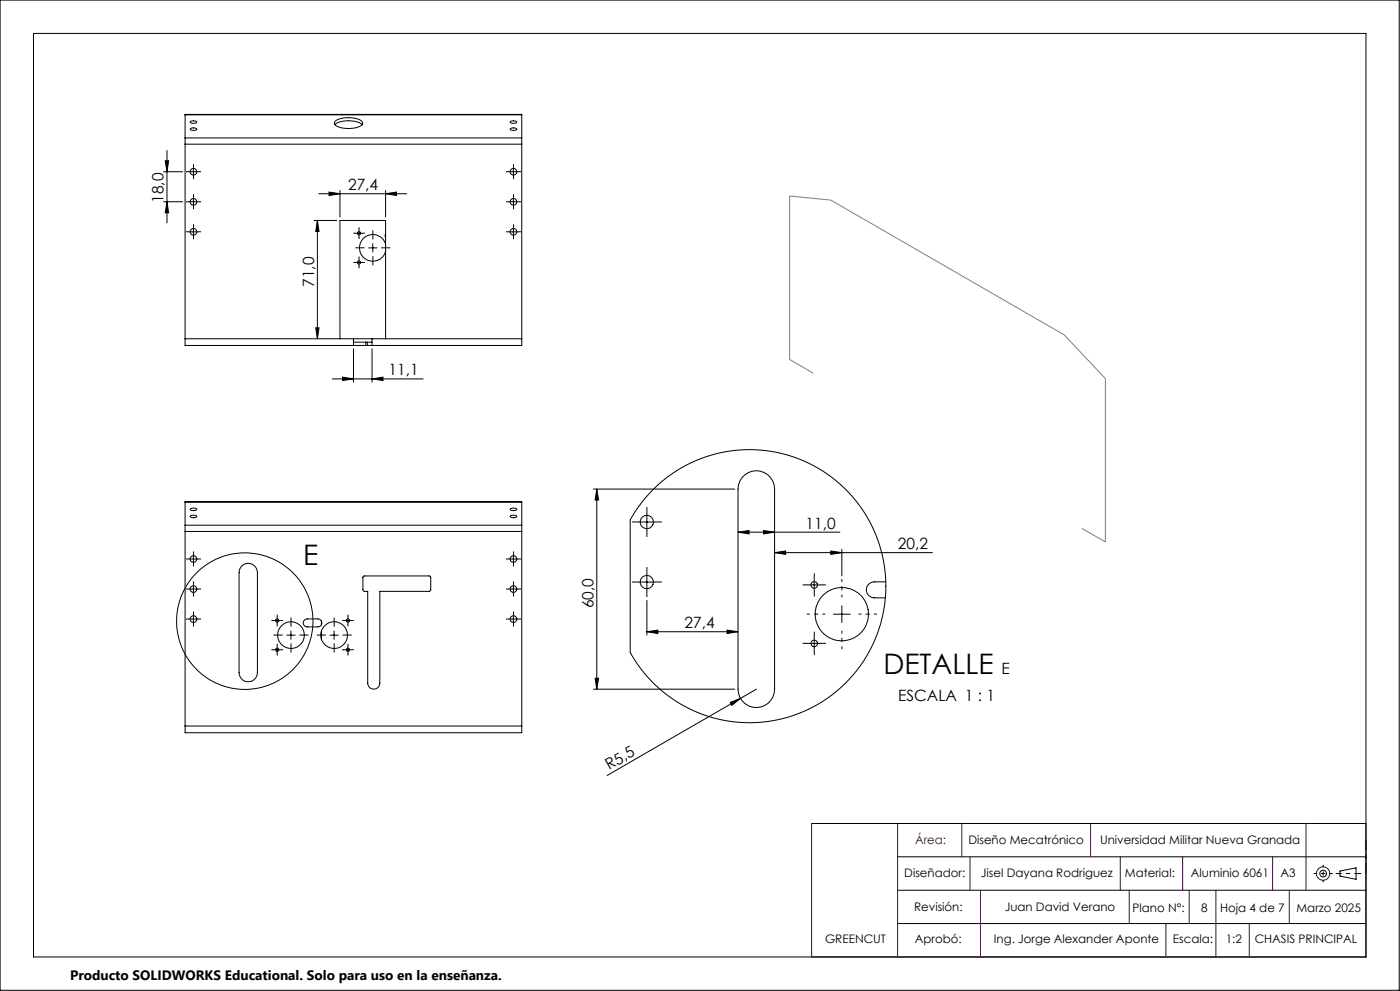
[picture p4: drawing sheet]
<svg xmlns="http://www.w3.org/2000/svg" width="420mm" height="297mm" viewBox="0 0 420 297" stroke-linecap="round" stroke-linejoin="round" font-family="sans-serif">
<defs><g id="words">
<g font-size="8.5">
<text x="90.9" y="169.5">E</text>
<text x="265" y="201.9">DETALLE</text>
</g>
<g font-size="4.7">
<text x="104.4" y="57">27,4</text>
<text x="49.1" y="60.8" transform="rotate(-90 49.1 60.8)">18,0</text>
<text x="94.2" y="86" transform="rotate(-90 94.2 86)">71,0</text>
<text x="116.6" y="112.5">11,1</text>
<text x="241.6" y="158.5">11,0</text>
<text x="269.4" y="164.6">20,2</text>
<text x="178.1" y="182.3" transform="rotate(-90 178.1 182.3)">60,0</text>
<text x="205.4" y="188.3">27,4</text>
<text x="300.4" y="201.9">E</text>
<text x="269.4" y="210.1">ESCALA 1 : 1</text>
<text x="182.8" y="230.9" transform="rotate(-30 182.8 230.9)">R5,5</text>
</g>
<text font-size="4.1" x="21" y="293.7">Producto SOLIDWORKS Educational. Solo para uso en la enseñanza.</text>
<text font-size="3.5" fill="#400040" x="274.5" y="252.9">Área:</text>
<g font-size="3.5">
<text x="290.5" y="252.9">Diseño Mecatrónico</text>
<text x="330" y="252.9">Universidad Militar Nueva Granada</text>
<text x="271.3" y="262.8">Diseñador:</text>
<text x="294.3" y="262.8">Jisel Dayana Rodriguez</text>
<text x="337.5" y="262.8">Material:</text>
<text x="357.3" y="262.8">Aluminio 6061</text>
<text x="384.1" y="262.8">A3</text>
<text x="274.2" y="273">Revisión:</text>
<text x="301.4" y="273">Juan David Verano</text>
<text x="339.8" y="273.3">Plano N°:</text>
<text x="360.4" y="273.3">8</text>
<text x="366" y="273.3">Hoja 4 de 7</text>
<text x="388.9" y="273.3">Marzo 2025</text>
<text x="247.5" y="282.7">GREENCUT</text>
<text x="274.5" y="282.7">Aprobó:</text>
<text x="298.2" y="282.7">Ing. Jorge Alexander Aponte</text>
<text x="351.9" y="282.7">Escala:</text>
<text x="367.7" y="282.7">1:2</text>
<text x="376.4" y="282.7">CHASIS PRINCIPAL</text>
</g>
</g></defs>
<g fill="none" stroke="#000" stroke-width=".3">
<path d="M0 0h419.8v296.8h-419.8zM10.1 10h399.7v276.8h-399.7zM55.5 34.4h101M55.5 34.4v6.9M57.1 36.4a1.32 1.32 0 0 1 1.9 .3 1.5 1.5 0 0 1-2-.2zM57.1 38.6a1.28 1.28 0 0 1 1.9 .2 1.63 1.63 0 0 1-2-.1zM100.5 37.4a7.7 7.7 0 0 1 8.1 0M100.5 36.3a8.1 8.1 0 0 1 8 0 .98 .98 0 0 1-.7 1.6 8.5 8.5 0 0 1-7.3-.4 .77 .77 0 0 1 0-1.2zM153 36.5a1.46 1.46 0 0 1 2 .2 1.5 1.5 0 0 1-2-.2zM153.1 38.6a1.25 1.25 0 0 1 1.9 .2 1.63 1.63 0 0 1-2-.1zM156.5 34.4v6.9M49.1 51.5h5.7"/>
<path d="M49.6 48.2h1l-.5 3.3zM50.1 45.1v21.7M55.5 41.3v1.9M55.5 43.2v58.3M55.5 43.2h101M55.5 41.3h101M56.8 51.5h2.5M58 50.2v2.5M58 59.2v2.5M95.6 58.1h26.4M98.7 57.6l3.3 .5-3.3 .5zM102 57.1v7.9"/>
<path d="M115.7 58.1l3.3-.5v1zM115.7 57.1v7.9M152.8 51.5h2.5M154 50.2v2.5M154 59.2v2.5M156.5 41.3v1.9M156.5 43.2v58.3M49.1 60.5h5.7M50.1 60.5l.5 3.3h-1zM56.8 60.5h2.5M56.8 69.5h2.5M58 68.2v2.5"/>
<path d="M94.2 66.1h6.8M95.2 66.1l.5 3.3h-1zM95.2 66.1v35.4M106.5 69.9h2.4M106.5 78.7h2.4M107.7 68.6v2.6M107.7 77.4v2.5M110.6 74.3h2.5M111.8 73v2.5M115.7 70.1v1.1M115.7 73.1a4 4 0 0 0-6.2-2.1 4 4 0 0 0 0 6.5 4 4 0 0 0 6.2-2M152.8 60.5h2.5"/>
<path d="M152.8 69.5h2.5M154 68.2v2.5M94.7 98.2h1l-.5 3.3zM55.5 101.5v2h54.2M55.5 101.5h101M99.7 113.6h27.2M102 101.5v-35.4h13.7v35.4M102.8 113l3.2 .6-3.2 .4zM106 101.5v2M106 102.5h3.7M106 104.5v10M109.7 102.5h.5"/>
<path d="M109.7 103.5h.5M109.7 102.5v1M110.2 102.5v1M110.2 102.5h1.4M111.6 101.5v2M111.6 113.6l3.3-.6v1zM111.6 104.5v10M156.5 101.5v2h-46.3M55.5 157.4v1.9M55.5 150.5h101M55.5 159.3h101M55.5 150.5v6.9"/>
<path d="M55.5 159.3v58.3M55.5 157.4h101M57.1 154.7a1.58 1.58 0 0 1 1.9 .1 1.33 1.33 0 0 1-1.9-.1zM57.1 152.5a1.58 1.58 0 0 1 1.9 .2 1.33 1.33 0 0 1-1.9-.2zM153.1 152.5a1.63 1.63 0 0 1 1.9 .2 1.37 1.37 0 0 1-1.9-.2zM153.1 154.7a1.63 1.63 0 0 1 1.9 .1 1.37 1.37 0 0 1-1.9-.1zM156.5 157.4v1.9M156.5 150.5v6.9M156.5 159.3v58.3M178 146.6h42.4M179 146.6l.6 3.3h-1.1zM179 146.6v59.9"/>
<path d="M191.6 156.5h4.9M194.1 153.9v5.1M195.1 147.5l2.2-2.1 3.4-2.8 3.7-2.4 4.3-2.1 3.3-1.3 3.9-1.1 3.5-.6 4.4-.3 4.1 .1 3.6 .4 3.5 .7 4.3 1.4 3.8 1.7 3.4 1.8 3.2 2.3 3.3 2.8 2.3 2.3 2.9 3.7 2 3 2 4 1.6 4.1 1 3.5 .6 3.8 .3 4v4l-.4 3.5-1 4.6-1.2 3.8-1.7 3.8-2 3.5-4.1 5.4-2.6 2.7-2.8 2.4-3.4 2.3-4.2 2.3-4.5 1.8-3.4 1-4.4 .8-3.3 .3h-3.7l-4.1-.4-4.8-1-3.5-1.1-3.4-1.5-3.8-2.1-4-2.8-2.6-2.2-4.4-4.8-3.3-5.2v-39.6l2.7-4.4zM221.4 159.5l3.3-.5v1zM221.4 159.5h30.6M223.5 142.3a5.5 5.5 0 0 1 5.8-.7 5.5 5.5 0 0 1 3.1 5v59.9a5.5 5.5 0 0 1-5.5 5.6 5.5 5.5 0 0 1-5.5-5.6v-59.9a5.6 5.6 0 0 1 2.1-4.3zM229.1 159l3.3 .5-3.3 .5zM56.8 176.5h2.5M56.8 167.5h2.5M58 166.3v2.5M58 175.3v2.5M72.7 169.4a2.76 2.76 0 0 1 3-.3 2.76 2.76 0 0 1 1.5 2.5v30a2.75 2.75 0 0 1-2.7 2.7 2.75 2.75 0 0 1-2.8-2.7v-30a2.86 2.86 0 0 1 1-2.2z"/>
<path d="M109 172.8l19.8-.2 .4 .5v3.6l-.3 .5h-15v27.5a1.82 1.82 0 0 1-1.8 1.8 1.82 1.82 0 0 1-1.8-1.8v-27.5h-1.1l-.3-.4zM152.8 176.5h2.5M152.8 167.5h2.5M154 166.3v2.5M154 175.3v2.5M191.6 174.4h4.9M194.1 171.9v5M194.1 179.9v10.4M232.4 165.6l3.3-.5v1.1zM232.4 165.6h47.3M241.8 175.3h5M244.3 172.8v5"/>
<path d="M249.2 165.1l3.4 .5-3.4 .6zM252.6 164.6v8M265.7 174.4h-3.4a2.4 2.4 0 0 0-2.4 2.4 2.4 2.4 0 0 0 2.4 2.4h3.3M56.8 185.5h2.5M58 184.3v2.5M81.9 186h2.5M81.9 194.7h2.5M83.1 184.7v2.5M83.1 193.5v2.5M86 190.4h2.5M87.3 189.1v2.5M91.4 185.8l.8-.3h3.2a1.2 1.2 0 0 1 1.2 1.2 1.2 1.2 0 0 1-1.2 1.2h-3.2a1.19 1.19 0 0 1-1.2-.8 1.19 1.19 0 0 1 .4-1.3z"/>
<path d="M96.4 186.1v1.2M96.4 189.2v2.3M99 190.4h2.5M100.2 189.1v2.5M103.1 186h2.5M103.1 194.7h2.5M104.4 184.7v2.5M104.4 193.5v2.5M152.8 185.5h2.5M154 184.3v2.5M194.1 189.3l3.2-.5v1.1zM194.1 189.3h27.3"/>
<path d="M218.1 188.8l3.3 .5-3.3 .6zM241.8 192.8h5M244.3 190.3v5M250 184.1h5.1M252.6 181.6v5M55.5 217.6v2h101v-2M55.5 217.6h101M178 206.5h42.4M178.5 203.3h1.1l-.6 3.2zM219 210.5l3.1-1.2-2.6 2.1zM226.9 206.5l-44.8 25.9M243.5 246.8h166.3"/>
<path d="M269.3 256.8h140.5M269.3 266.8h140.5M269.3 276.8h140.5M400.9 261.8h1.1M402 261.1l4.8-1v3.4l-4.8-.9zM406.8 261.8h1.5"/>
<circle cx="58.1" cy="51.5" r="1"/>
<circle cx="154" cy="51.5" r="1"/>
<circle cx="58" cy="60.5" r="1.01"/>
<circle cx="58" cy="69.5" r="1.01"/>
<circle cx="107.7" cy="69.9" r=".5"/>
<circle cx="107.7" cy="78.7" r=".5"/>
<circle cx="154" cy="60.5" r="1.01"/>
<circle cx="154" cy="69.5" r="1.01"/>
<circle cx="194" cy="156.4" r="2.01"/>
<circle cx="58" cy="167.5" r="1.01"/>
<circle cx="58" cy="176.5" r="1.01"/>
<circle cx="154" cy="176.5" r="1.01"/>
<circle cx="154.1" cy="167.5" r="1"/>
<circle cx="194" cy="174.5" r="2"/>
<circle cx="244.3" cy="175.3" r=".99"/>
<circle cx="58" cy="185.5" r="1.01"/>
<circle cx="73.4" cy="186.2" r="20.5"/>
<circle cx="83.1" cy="186" r=".5"/>
<circle cx="83.1" cy="194.7" r=".5"/>
<circle cx="87.3" cy="190.3" r="4"/>
<circle cx="100.2" cy="190.3" r="4"/>
<circle cx="104.4" cy="186" r=".5"/>
<circle cx="104.4" cy="194.7" r=".5"/>
<circle cx="154" cy="185.5" r="1.01"/>
<circle cx="244.3" cy="192.8" r=".99"/>
<circle cx="252.5" cy="184.1" r="8"/>
<circle cx="396.9" cy="261.8" r="1.01"/>
</g>
<g fill="none" stroke="#400040" stroke-width=".3">
<path d="M243.5 246.8v40M269.3 246.8v40M288.5 246.8v10M291 256.8v10M327.2 246.8v10M336.1 256.8v10M354.8 256.8v10M381.8 256.8v10M391.8 246.8v20M294.1 266.8v20M338.8 266.8v10M349.8 276.8v10"/>
<path d="M356.8 266.8v10M364.8 266.8v20M374.8 276.8v10M386.8 266.8v10"/>
<circle cx="396.9" cy="261.8" r="2"/>
</g>
<path d="M252.6 179v-5.5M247.6 184h-5.5M252.6 189v5.5M257.6 184h5.5" fill="none" stroke="#000" stroke-width=".3" stroke-dasharray="15.2 1.3 1.3 1.3" stroke-dashoffset="14.4" stroke-linecap="butt"/>
<g fill="none" stroke="#000" stroke-width=".3" stroke-dasharray="15.2 1.3 1.3 1.3" stroke-linecap="butt">
<path d="M56.8 51.5h-1M58.1 59.2v-1M58.1 50.2v-1M58.1 52.7v1M59.3 51.5h1M152.8 51.5h-1M154.1 59.2v-1M154.1 50.2v-1M154.1 52.7v1M155.3 51.5h1M56.8 69.5h-1M56.8 60.5h-1"/>
<path d="M58.1 68.2v-1M58.1 70.7v1M58.1 61.7v1M59.3 69.5h1M59.3 60.5h1M106.5 69.9h-.5M106.5 78.7h-.5M107.7 68.6v-.5M107.7 71.1v.5M107.7 77.4v-.5M107.7 79.9v.5M109 69.9h.5"/>
<path d="M109 78.7h.5M109.4 74.3h-2.8M111.9 71.8v-2.8M111.9 76.8v2.7M114.4 74.3h2.7M152.8 69.5h-1M152.8 60.5h-1M154.1 68.2v-1M154.1 70.7v1M154.1 61.7v1M155.3 69.5h1M155.3 60.5h1"/>
<path d="M191.6 156.4h-2M194.1 153.9v-2M194.1 158.9v2M196.6 156.4h2M56.8 176.5h-1M56.8 167.5h-1M58.1 175.3v-1M58.1 177.8v1M58.1 166.3v-1M58.1 168.8v1M59.3 176.5h1M59.3 167.5h1"/>
<path d="M152.8 176.5h-1M152.8 167.5h-1M154.1 175.3v-1M154.1 177.8v1M154.1 166.3v-1M154.1 168.8v1M155.3 176.5h1M155.3 167.5h1M191.6 174.4h-2M194.1 171.9v-2M194.1 176.9v2M196.6 174.4h2"/>
<path d="M241.8 175.3h-1M244.3 172.8v-1M244.3 177.8v1M246.8 175.3h1M56.8 185.5h-1M58.1 184.3v-1M58.1 186.8v1M59.3 185.5h1M81.9 185.9h-.5M81.9 194.7h-.5M83.2 184.7v-.5M83.2 187.2v.5"/>
<path d="M83.2 193.5v-.5M83.2 196v.5M84.4 185.9h.5M84.4 194.7h.5M84.8 190.3h-2.7M87.3 187.8v-2.7M87.3 192.8v2.8M89.8 190.3h2.8M97.8 190.3h-2.8M100.3 187.8v-2.7M100.3 192.8v2.8M102.8 190.3h2.7"/>
<path d="M103.1 185.9h-.5M103.1 194.7h-.5M104.4 184.7v-.5M104.4 187.2v.5M104.4 193.5v-.5M104.4 196v.5M105.6 185.9h.5M105.6 194.7h.5M152.8 185.5h-1M154.1 184.3v-1M154.1 186.8v1M155.3 185.5h1"/>
<path d="M241.8 192.8h-1M244.3 190.3v-1M244.3 195.3v1M246.8 192.8h1"/>
</g>
<path d="M409.8 251.8v9.9" fill="none" stroke="#000" stroke-width=".3" stroke-dasharray="15.2 1.3 1.3 1.3" stroke-dashoffset="12.2" stroke-linecap="butt"/>
<path d="M394.1 261.8h5.7" fill="none" stroke="#000" stroke-width=".3" stroke-dasharray="15.2 1.3 1.3 1.3" stroke-dashoffset="14.3" stroke-linecap="butt"/>
<path d="M397 259.2v5.2" fill="none" stroke="#000" stroke-width=".3" stroke-dasharray="15.2 1.3 1.3 1.3" stroke-dashoffset="14.5" stroke-linecap="butt"/>
<path d="M406.9 261.8h-4.9" fill="none" stroke="#000" stroke-width=".3" stroke-dasharray="15.2 1.3 1.3 1.3" stroke-dashoffset="14.7" stroke-linecap="butt"/>
<path d="M243.9 111.8l-7-4.1v-49l12.3 1.3 70.1 40.4 12.3 13v49l-7-4" fill="none" stroke="#808080" stroke-width=".3"/>
<g fill="#000">
<path d="M219 210.5l3.1-1.2-2.6 2.1z"/>
<path d="M95.2 66.1l.5 3.3h-1zM94.7 98.2h1l-.5 3.3zM49.6 48.2h1l-.5 3.3zM50.1 60.5l.5 3.3h-1z"/>
<path d="M102.8 113l3.2 .6-3.2 .4zM111.6 113.6l3.3-.6v1z"/>
<path d="M179 146.6l.6 3.3h-1.1zM178.5 203.3h1.1l-.6 3.2z"/>
<path d="M229.1 159l3.3 .5-3.3 .5zM221.4 159.5l3.3-.5v1zM218.1 188.8l3.3 .5-3.3 .6zM194.1 189.3l3.2-.5v1.1z"/>
<path d="M249.2 165.1l3.4 .5-3.4 .6zM232.4 165.6l3.3-.5v1.1zM115.7 58.1l3.3-.5v1zM98.7 57.6l3.3 .5-3.3 .5z"/>
</g>
<use href="#words"/>
</svg>
